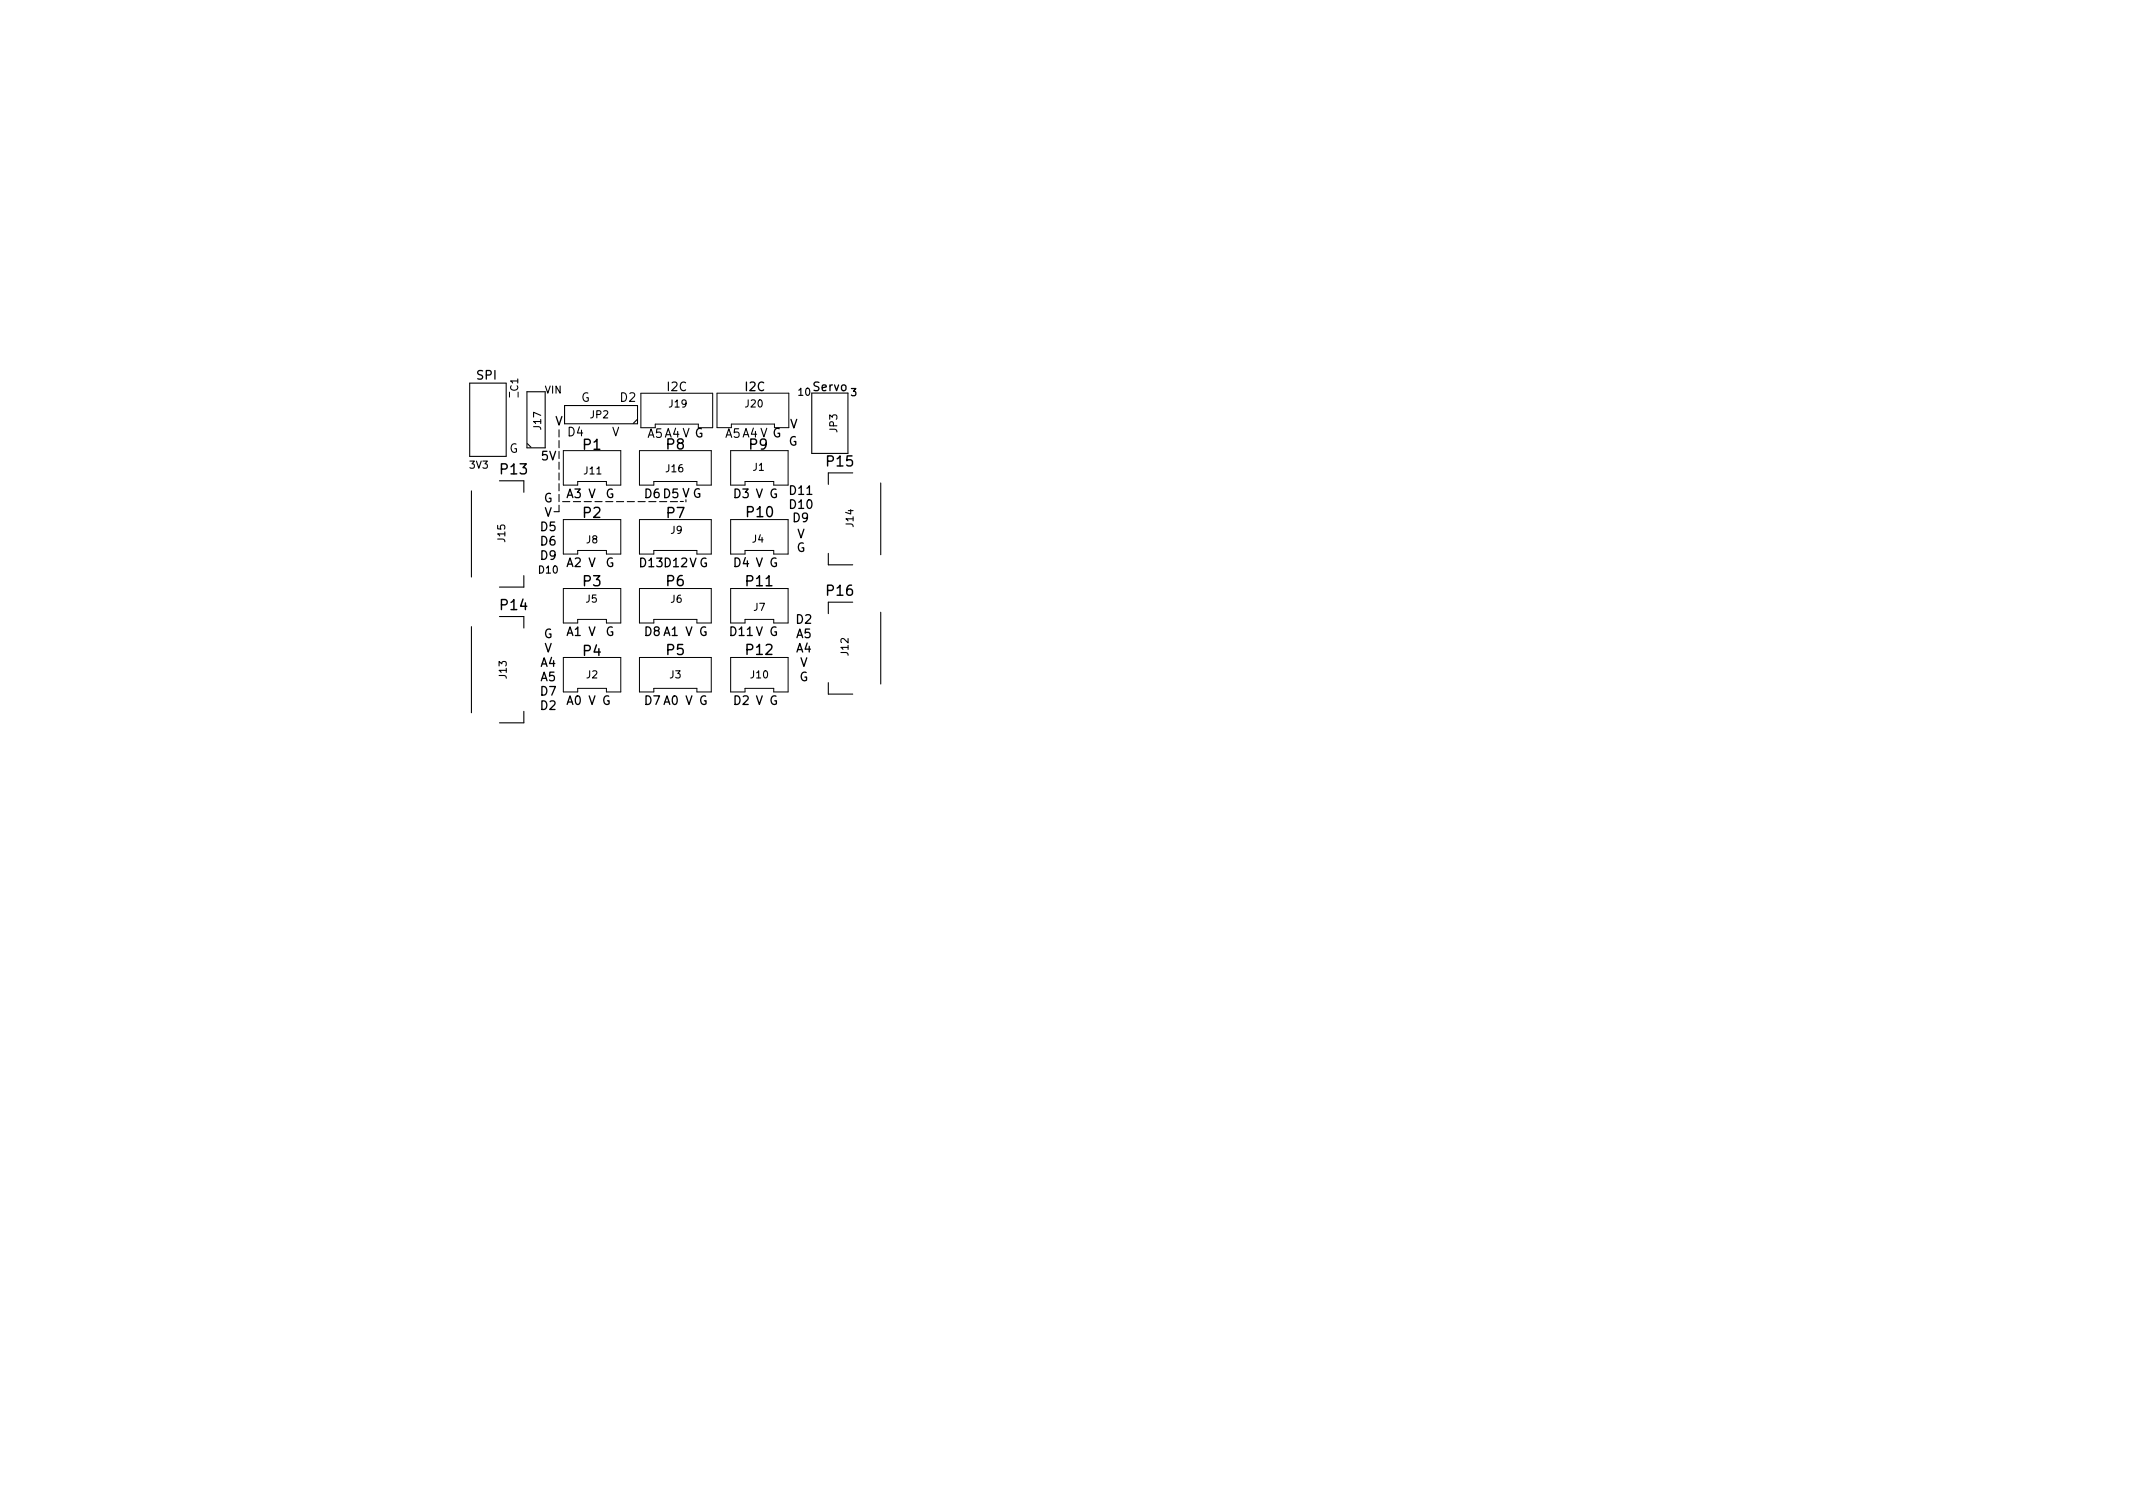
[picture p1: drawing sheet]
<svg xmlns="http://www.w3.org/2000/svg" width="297mm" height="210mm" viewBox="0 0 297 210" stroke-linecap="round" stroke-linejoin="round" font-family="sans-serif">
<defs><g id="words">
<g font-size="1.9">
<text x="81.2" y="62.6">P1</text>
<text x="92.9" y="62.6">P8</text>
<text x="104.4" y="62.6">P9</text>
<text x="115.2" y="64.9">P15</text>
<text x="69.8" y="66">P13</text>
<text x="81.2" y="72.1">P2</text>
<text x="92.9" y="72.1">P7</text>
<text x="104.1" y="72">P10</text>
<text x="81.2" y="81.6">P3</text>
<text x="92.8" y="81.6">P6</text>
<text x="104" y="81.6">P11</text>
<text x="115.2" y="82.9">P16</text>
<text x="69.8" y="84.9">P14</text>
<text x="81.2" y="91.3">P4</text>
<text x="92.8" y="91.2">P5</text>
<text x="104" y="91.2">P12</text>
</g>
<g font-size="1.7">
<text x="66.4" y="52.8">SPI</text>
<text x="77.3" y="59.2">V</text>
<text x="80.9" y="55.9">G</text>
<text x="86.4" y="55.9">D2</text>
<text x="92.9" y="54.5">I2C</text>
<text x="103.6" y="54.5">I2C</text>
<text x="110" y="59.6">V</text>
<text x="113.3" y="54.5">Servo</text>
<text x="70.9" y="63">G</text>
<text x="75.4" y="64.1">5V</text>
<text x="79.1" y="60.7">D4</text>
<text x="85.2" y="60.7">V</text>
<text x="90.2" y="61">A5A4 V G</text>
<text x="101" y="61">A5A4 V G</text>
<text x="109.8" y="62">G</text>
<text x="75.7" y="69.9">G</text>
<text x="75.8" y="71.9">V</text>
<text x="78.9" y="69.3">A3 V</text>
<text x="84.3" y="69.3">G</text>
<text x="89.8" y="69.3">D6 D5 V G</text>
<text x="102.2" y="69.3">D3 V G</text>
<text x="110" y="68.9">D11</text>
<text x="110" y="70.8">D10</text>
<text x="75.3" y="75.9">D6</text>
<text x="75.3" y="77.9">D9</text>
<text x="75.3" y="73.9">D5</text>
<text x="110.4" y="72.7">D9</text>
<text x="110.9" y="76.8">G</text>
<text x="111" y="74.9">V</text>
<text x="78.9" y="78.9">A2 V</text>
<text x="84.3" y="78.9">G</text>
<text x="89.1" y="79">D13 D12 VG</text>
<text x="102.2" y="78.9">D4 V G</text>
<text x="75.7" y="88.8">G</text>
<text x="78.9" y="88.5">A1 V</text>
<text x="84.3" y="88.5">G</text>
<text x="89.8" y="88.5">D8 A1 V G</text>
<text x="101.7" y="88.5">D11 V G</text>
<text x="110.9" y="88.8">A5</text>
<text x="110.9" y="86.8">D2</text>
<text x="75.3" y="94.8">A5</text>
<text x="75.3" y="92.8">A4</text>
<text x="75.8" y="90.8">V</text>
<text x="110.9" y="90.8">A4</text>
<text x="111.3" y="94.8">G</text>
<text x="111.4" y="92.8">V</text>
<text x="75.3" y="98.8">D2</text>
<text x="75.3" y="96.8">D7</text>
<text x="78.9" y="98.1">A0 V G</text>
<text x="89.8" y="98.1">D7 A0 V G</text>
<text x="102.2" y="98.1">D2 V G</text>
</g>
<g font-size="1.4">
<text x="72.1" y="54.4" transform="rotate(-90 72.1 54.4)">C1</text>
<text x="75.4" y="59.8" transform="rotate(-90 75.4 59.8)">J17</text>
<text x="75.9" y="54.8">VIN</text>
<text x="82.2" y="58.2">JP2</text>
<text x="93.2" y="56.7">J19</text>
<text x="103.8" y="56.7">J20</text>
<text x="111.2" y="55.1">10</text>
<text x="118.5" y="55.1">3</text>
<text x="65.4" y="65.2">3V3</text>
<text x="92.8" y="65.7">J16</text>
<text x="104.9" y="65.5">J1</text>
<text x="116.6" y="60.2" transform="rotate(-90 116.6 60.2)">JP3</text>
<text x="81.4" y="66">J11</text>
<text x="70.4" y="75.4" transform="rotate(-90 70.4 75.4)">J15</text>
<text x="81.7" y="75.6">J8</text>
<text x="93.4" y="74.3">J9</text>
<text x="104.8" y="75.5">J4</text>
<text x="118.8" y="73.3" transform="rotate(-90 118.8 73.3)">J14</text>
<text x="75.1" y="79.8">D10</text>
<text x="81.6" y="83.9">J5</text>
<text x="93.4" y="83.9">J6</text>
<text x="105" y="85">J7</text>
<text x="70.6" y="94.4" transform="rotate(-90 70.6 94.4)">J13</text>
<text x="81.7" y="94.4">J2</text>
<text x="93.3" y="94.4">J3</text>
<text x="104.6" y="94.4">J10</text>
<text x="118.1" y="91.2" transform="rotate(-90 118.1 91.2)">J12</text>
</g>
</g></defs>
<g fill="none" stroke="#000" stroke-width=".15">
<path d="M70.5 53.3h-5.1v10.2h5.1v-10.1M73.4 54.5h2.5v7.9h-2.5zM77.8 59.8v1M78.6 56.5h10.2v2.5h-10.2zM88.7 58.4l-.5 .5M113 54.7h5.1v8.4h-5.1zM65.7 68.3v12M69.6 66.9h3.4v1.6M73.4 61.8l.6 .5M77.8 70.3v.9h-.7M77.8 61.3v1M77.8 64.3v1"/>
<path d="M77.8 65.8v1M77.8 67.3v1M77.8 68.8v1M82.8 69.8h1M85.8 69.8h1M87.4 69.8h1M88.8 69.8h1M115.4 77v1.6h3.4M118.8 65.8h-3.4v1.6M122.6 67.2v10M65.7 87.2v12M69.6 85.8h3.4v1.6"/>
<path d="M73 80.1v1.6h-3.4M73 99v1.6h-3.4M115.4 95v1.6h3.4M118.8 83.8h-3.4v1.6M122.6 85.2v10"/>
</g>
<g fill="none" stroke="#000" stroke-width=".14">
<path d="M71 54.6v.7M72.1 54.6v.7M89.2 54.8h10v4.8h-2v-.5h-6v.5h-2zM99.8 54.7h10v4.8h-2v-.5h-6v.5h-2zM78.4 72.3h8v4.8h-2v-.5h-4v.5h-2zM78.4 62.7h8v4.8h-2v-.5h-4v.5h-2zM89.1 72.3h10v4.8h-2v-.5h-6v.5h-2zM89.1 62.7h10v4.8h-2v-.5h-6v.5h-2zM101.8 72.3h8v4.8h-2v-.5h-4v.5h-2zM101.8 62.7h8v4.8h-2v-.5h-4v.5h-2zM78.4 81.9h8v4.8h-2v-.5h-4v.5h-2zM78.4 91.5h8v4.8h-2v-.5h-4v.5h-2z"/>
<path d="M89.1 81.9h10v4.8h-2v-.5h-6v.5h-2zM89.1 91.5h10v4.8h-2v-.5h-6v.5h-2zM101.8 81.9h8v4.8h-2v-.5h-4v.5h-2zM101.8 91.5h8v4.8h-2v-.5h-4v.5h-2z"/>
</g>
<use href="#words"/>
</svg>
